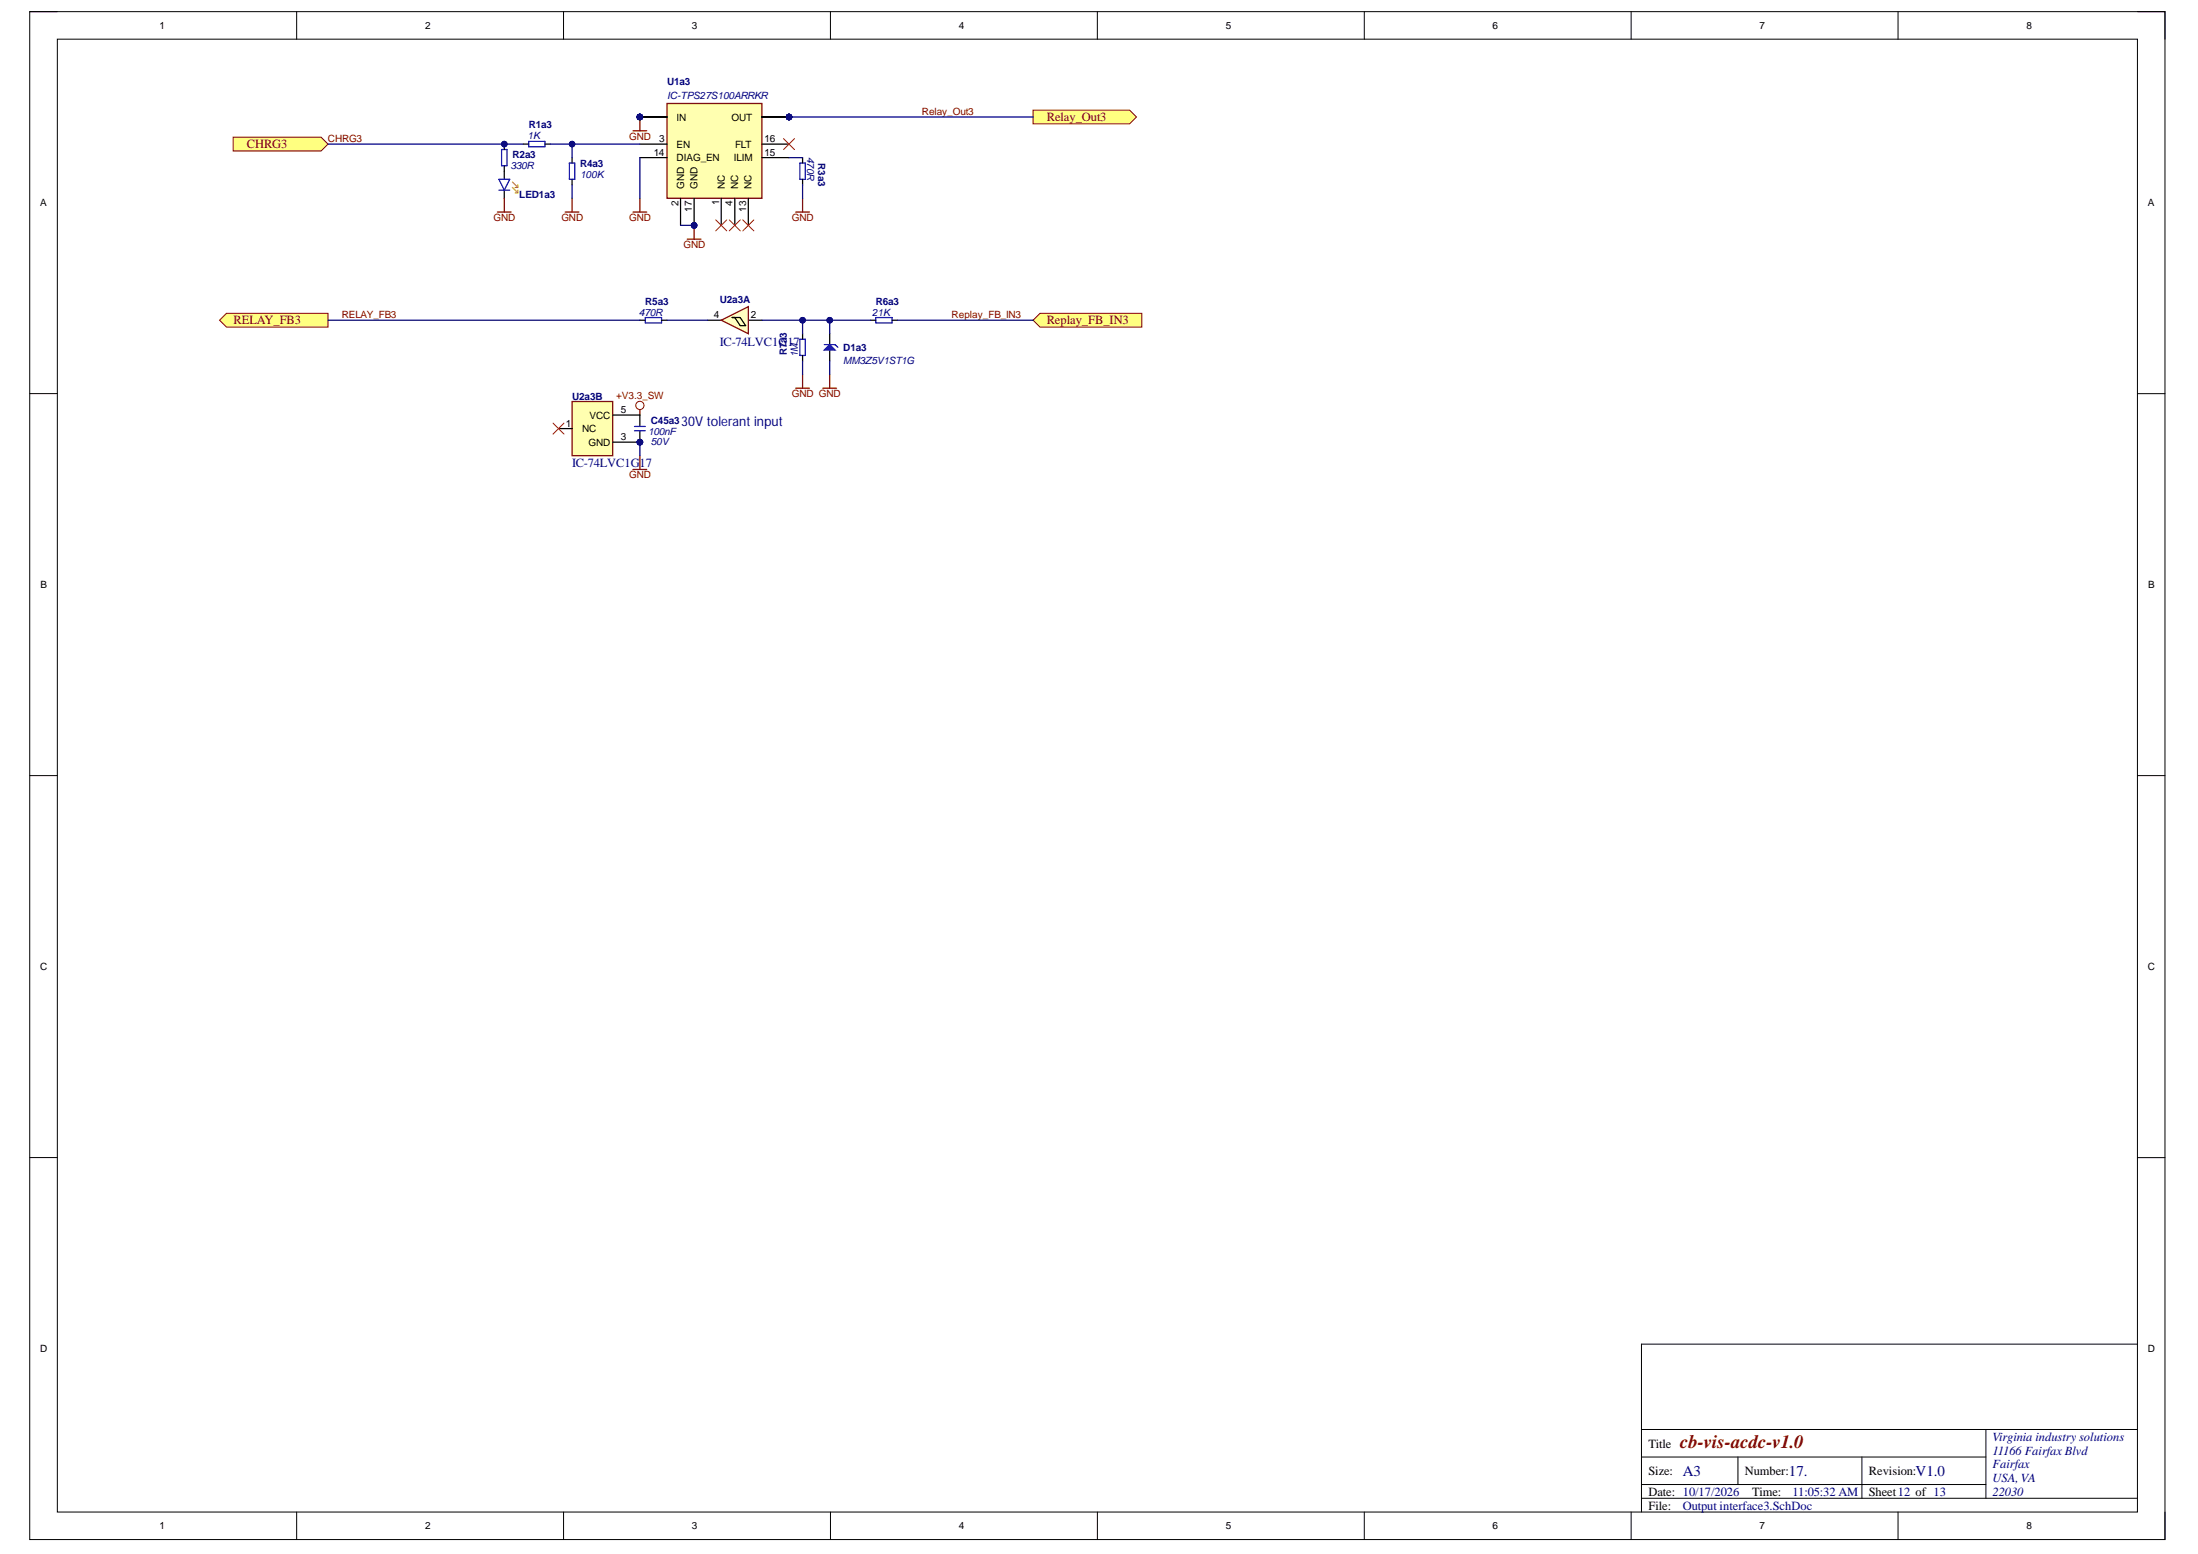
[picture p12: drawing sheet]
<svg xmlns="http://www.w3.org/2000/svg" width="297mm" height="210mm" viewBox="0 0 297 210" stroke-linecap="round" stroke-linejoin="round" font-family="sans-serif">
<defs><g id="words">
<text font-size="2.5" fill="#800000" x="227" y="195.5">cb-vis-acdc-v1.0</text>
<g font-size="2" fill="#000080">
<text x="227.4" y="199.3">A3</text>
<text x="241.8" y="199.3">17.</text>
<text x="258.9" y="199.3">V1.0</text>
</g>
<text font-size="1.8" fill="#000080" x="92.1" y="57.5">30V tolerant input</text>
<g font-size="1.7" fill="#800000">
<text x="141.5" y="16.4">Relay_Out3</text>
<text x="33.4" y="20.1">CHRG3</text>
<text x="31.5" y="43.8">RELAY_FB3</text>
<text x="141.5" y="43.8">Replay_FB_IN3</text>
</g>
<g font-size="1.7" fill="#000080">
<text x="97.3" y="46.8">IC-74LVC1G17</text>
<text x="77.3" y="63">IC-74LVC1G17</text>
<text x="269.3" y="194.6">Virginia industry solutions</text>
<text x="269.3" y="196.5">11166 Fairfax Blvd</text>
<text x="227.4" y="203.9">Output interface3.SchDoc</text>
<text x="242.2" y="202.1">11:05:32 AM</text>
<text x="269.3" y="198.3">Fairfax</text>
<text x="269.3" y="200.2">USA, VA</text>
<text x="269.3" y="202">22030</text>
</g>
<g font-size="1.7">
<text x="222.8" y="195.5">Title</text>
<text x="222.8" y="199.3">Size:</text>
<text x="222.8" y="202">Date: 10/17/2026</text>
<text x="222.8" y="203.9">File:</text>
<text x="235.8" y="199.3">Number:</text>
<text x="236.8" y="202">Time:</text>
<text x="252.5" y="199.3">Revision:</text>
<text x="252.5" y="202">Sheet12 of 13</text>
</g>
<g font-size="1.4">
<text x="21.6" y="3.9">1</text>
<text x="57.5" y="3.9">2</text>
<text x="93.5" y="3.9">3</text>
<text x="129.6" y="3.9">4</text>
<text x="165.6" y="3.9">5</text>
<text x="201.7" y="3.9">6</text>
<text x="237.8" y="3.9">7</text>
<text x="273.9" y="3.9">8</text>
<text x="91.4" y="16.3">IN</text>
<text x="98.9" y="16.3">OUT</text>
<text x="88.3" y="21">14</text>
<text x="89.1" y="19.2">3</text>
<text x="91.4" y="21.8">DIAG_EN</text>
<text x="91.4" y="19.9">EN</text>
<text x="99.2" y="21.8">ILIM</text>
<text x="99.3" y="19.9">FLT</text>
<text x="103.3" y="21">15</text>
<text x="103.3" y="19.2">16</text>
<text x="5.4" y="27.8">A</text>
<text x="290.3" y="27.8">A</text>
<text x="96.5" y="43">4</text>
<text x="101.4" y="43">2</text>
<text x="76.5" y="57.6">1</text>
<text x="78.7" y="58.4">NC</text>
<text x="79.7" y="56.5">VCC</text>
<text x="83.9" y="55.8">5</text>
<text x="83.9" y="59.5">3</text>
<text x="79.5" y="60.2">GND</text>
<text x="5.5" y="79.4">B</text>
<text x="290.3" y="79.4">B</text>
<text x="5.4" y="131">C</text>
<text x="290.3" y="131">C</text>
<text x="5.4" y="182.6">D</text>
<text x="290.3" y="182.6">D</text>
<text x="21.6" y="206.6">1</text>
<text x="57.5" y="206.6">2</text>
<text x="93.5" y="206.6">3</text>
<text x="129.6" y="206.6">4</text>
<text x="165.6" y="206.6">5</text>
<text x="201.7" y="206.6">6</text>
<text x="237.8" y="206.6">7</text>
<text x="273.9" y="206.6">8</text>
</g>
<g font-size="1.4" fill="#000080">
<text x="90.2" y="11.5">U1a3</text>
<text x="71.5" y="17.3">R1a3</text>
<text x="90.2" y="13.3">IC-TPS27S100ARRKR</text>
<text x="69" y="22.9">330R</text>
<text x="69.3" y="21.4">R2a3</text>
<text x="71.3" y="18.8">1K</text>
<text x="78.4" y="24">100K</text>
<text x="78.4" y="22.5">R4a3</text>
<text x="70.2" y="26.7">LED1a3</text>
<text x="87.2" y="41.2">R5a3</text>
<text x="97.3" y="41">U2a3A</text>
<text x="118.4" y="41.2">R6a3</text>
<text x="86.4" y="42.6">470R</text>
<text x="114" y="47.4">D1a3</text>
<text x="117.9" y="42.6">21K</text>
<text x="77.3" y="54">U2a3B</text>
<text x="114" y="49.2">MM3Z5V1ST1G</text>
<text x="87.6" y="58.7">100nF</text>
<text x="88" y="57.3">C45a3</text>
<text x="88" y="60.2">50V</text>
</g>
<g font-size="1.4" fill="#800000">
<text x="124.6" y="15.5">Relay_Out3</text>
<text x="44.3" y="19.2">CHRG3</text>
<text x="85" y="18.9">GND</text>
<text x="66.7" y="29.9">GND</text>
<text x="75.9" y="29.9">GND</text>
<text x="85" y="29.9">GND</text>
<text x="107" y="29.9">GND</text>
<text x="92.4" y="33.5">GND</text>
<text x="46.2" y="43">RELAY_FB3</text>
<text x="128.6" y="43">Replay_FB_IN3</text>
<text x="83.3" y="53.9">+V3.3_SW</text>
<text x="107" y="53.7">GND GND</text>
<text x="85" y="64.6">GND</text>
</g>
<g font-size="1.3" fill="#000080">
<text x="109.1" y="21.2" transform="rotate(90 109.1 21.2)">470R</text>
<text x="110.6" y="22" transform="rotate(90 110.6 22)">R3a3</text>
<text x="106.4" y="48" transform="rotate(-90 106.4 48)">R7a3</text>
<text x="107.8" y="48.2" transform="rotate(-90 107.8 48.2)">1M</text>
</g>
<g font-size="1.3">
<text x="91.7" y="27.8" transform="rotate(-90 91.7 27.8)">2</text>
<text x="92.4" y="25.5" transform="rotate(-90 92.4 25.5)">GND</text>
<text x="93.5" y="28.6" transform="rotate(-90 93.5 28.6)">17</text>
<text x="94.3" y="25.5" transform="rotate(-90 94.3 25.5)">GND</text>
<text x="97.2" y="27.7" transform="rotate(-90 97.2 27.7)">1</text>
<text x="97.9" y="25.5" transform="rotate(-90 97.9 25.5)">NC</text>
<text x="99" y="27.8" transform="rotate(-90 99 27.8)">4</text>
<text x="99.8" y="25.5" transform="rotate(-90 99.8 25.5)">NC</text>
<text x="100.9" y="28.6" transform="rotate(-90 100.9 28.6)">13</text>
<text x="101.6" y="25.5" transform="rotate(-90 101.6 25.5)">NC</text>
</g>
</g></defs>
<path d="M4 1.6h288.6v206.4h-288.6z" fill="none" stroke="#000" stroke-width=".14"/>
<path d="M7.7 5.3h281.2v198.9h-281.2z" fill-rule="evenodd" fill="#fff"/>
<g fill="none" stroke="#000" stroke-width=".14">
<path d="M4 1.6h3.7M7.7 5.3h281.2v198.9h-281.2zM40.1 1.6v3.7M76.2 1.6v3.7M112.2 1.6v3.7M148.3 1.6v3.7M184.4 1.6v3.7M220.4 1.6v3.7M256.5 1.6v3.7M288.9 1.6h3.7v3.7M4 53.2h3.7M288.9 53.2h3.7"/>
<path d="M4 104.8h3.7M288.9 104.8h3.7M4 156.4h3.7M288.9 156.4h3.7M221.8 193.1h.1M221.8 193.1h67.1M221.8 196.8h46.6M234.9 196.8v3.7M251.6 196.8v5.6M268.4 193.1v9.3M288.9 181.6h-67.1v22.6M40.1 204.2v3.8"/>
<path d="M76.2 204.2v3.8M112.2 204.2v3.8M148.3 204.2v3.8M184.4 204.2v3.8M220.4 204.2v3.8M221.8 202.4h67.1M221.8 200.5h46.6M256.5 204.2v3.8M292.6 204.2v3.8"/>
</g>
<path d="M71.4 19.1h2.2v.7h-2.2zM67.4 24.2h1.5l-.8 1.5zM67.4 25.7h1.5M67.8 20.2h.7v2.2h-.7zM76.9 22h.8v2.2h-.8z" fill="none" stroke="#00f" stroke-width=".17"/>
<path d="M68.1 19.5v.7M70.7 19.5h.7M73.6 19.5h.8M68.1 22.4v1.8M68.1 25.7v1.1M77.3 21.3v.7M77.3 24.2v.8" fill="none" stroke="#000" stroke-width=".17"/>
<path d="M67.2 28.6h1.9M68.1 26.8v1.8M76.4 28.6h1.8M77.3 26.8v1.8M85.5 28.6h1.9M86.5 26.8v1.8" fill="none" stroke="#800000" stroke-width=".17"/>
<path d="M69.2 24.6l.8 .7M69.2 25.3l.8 .8M69.6 25.3h.4M69.6 26.1h.4M70 25v.3M70 25.7v.4" fill="none" stroke="#f90" stroke-width=".17"/>
<circle cx="106.6" cy="15.8" r=".37" fill="#000080"/>
<circle cx="106.6" cy="15.8" r=".37" fill="none" stroke="#000080" stroke-width=".14"/>
<circle cx="106.6" cy="15.8" r=".37" fill="#000080"/>
<circle cx="106.6" cy="15.8" r=".37" fill="none" stroke="#000080" stroke-width=".14"/>
<circle cx="93.8" cy="30.4" r=".37" fill="#000080"/>
<circle cx="93.8" cy="30.4" r=".37" fill="none" stroke="#000080" stroke-width=".14"/>
<circle cx="106.6" cy="15.8" r=".37" fill="#000080"/>
<circle cx="106.6" cy="15.8" r=".37" fill="none" stroke="#000080" stroke-width=".14"/>
<circle cx="106.6" cy="15.8" r=".37" fill="#000080"/>
<circle cx="106.6" cy="15.8" r=".37" fill="none" stroke="#000080" stroke-width=".14"/>
<circle cx="86.5" cy="15.8" r=".37" fill="#000080"/>
<circle cx="86.5" cy="15.8" r=".37" fill="none" stroke="#000080" stroke-width=".14"/>
<circle cx="86.5" cy="15.8" r=".37" fill="#000080"/>
<circle cx="86.5" cy="15.8" r=".37" fill="none" stroke="#000080" stroke-width=".14"/>
<circle cx="86.5" cy="15.8" r=".37" fill="#000080"/>
<circle cx="86.5" cy="15.8" r=".37" fill="none" stroke="#000080" stroke-width=".14"/>
<circle cx="86.5" cy="15.8" r=".37" fill="#000080"/>
<circle cx="86.5" cy="15.8" r=".37" fill="none" stroke="#000080" stroke-width=".14"/>
<path d="M90.1 14h12.9v12.8h-12.9z" fill-rule="evenodd" fill="#ffffb0"/>
<path d="M90.1 14h12.9v12.8h-12.9z" fill="none" stroke="#800000" stroke-width=".17"/>
<path d="M103 15.8h3.6M92 26.8v3.6" fill="none" stroke="#000" stroke-width=".17"/>
<circle cx="106.6" cy="15.8" r=".37" fill="#000080"/>
<circle cx="106.6" cy="15.8" r=".37" fill="none" stroke="#000080" stroke-width=".14"/>
<path d="M103 15.8h3.6" fill="none" stroke="#000" stroke-width=".17"/>
<circle cx="106.6" cy="15.8" r=".37" fill="#000080"/>
<circle cx="106.6" cy="15.8" r=".37" fill="none" stroke="#000080" stroke-width=".14"/>
<path d="M103 19.5h3.6M93.8 26.8v3.6M97.5 26.8v3.6M99.3 26.8v3.6M101.1 26.8v3.6M103 21.3h3.6" fill="none" stroke="#000" stroke-width=".17"/>
<circle cx="93.8" cy="30.4" r=".37" fill="#000080"/>
<circle cx="93.8" cy="30.4" r=".37" fill="none" stroke="#000080" stroke-width=".14"/>
<path d="M103 15.8h3.6" fill="none" stroke="#000" stroke-width=".17"/>
<circle cx="106.6" cy="15.8" r=".37" fill="#000080"/>
<circle cx="106.6" cy="15.8" r=".37" fill="none" stroke="#000080" stroke-width=".14"/>
<path d="M103 15.8h3.6" fill="none" stroke="#000" stroke-width=".17"/>
<circle cx="106.6" cy="15.8" r=".37" fill="#000080"/>
<circle cx="106.6" cy="15.8" r=".37" fill="none" stroke="#000080" stroke-width=".14"/>
<path d="M86.5 15.8h3.6" fill="none" stroke="#000" stroke-width=".17"/>
<circle cx="86.5" cy="15.8" r=".37" fill="#000080"/>
<circle cx="86.5" cy="15.8" r=".37" fill="none" stroke="#000080" stroke-width=".14"/>
<path d="M86.5 15.8h3.6" fill="none" stroke="#000" stroke-width=".17"/>
<circle cx="86.5" cy="15.8" r=".37" fill="#000080"/>
<circle cx="86.5" cy="15.8" r=".37" fill="none" stroke="#000080" stroke-width=".14"/>
<path d="M86.5 15.8h3.6" fill="none" stroke="#000" stroke-width=".17"/>
<circle cx="86.5" cy="15.8" r=".37" fill="#000080"/>
<circle cx="86.5" cy="15.8" r=".37" fill="none" stroke="#000080" stroke-width=".14"/>
<path d="M86.5 19.5h3.6M86.5 15.8h3.6M86.5 21.3h3.6" fill="none" stroke="#000" stroke-width=".17"/>
<circle cx="86.5" cy="15.8" r=".37" fill="#000080"/>
<circle cx="86.5" cy="15.8" r=".37" fill="none" stroke="#000080" stroke-width=".14"/>
<path d="M92.9 32.3h1.8M93.8 30.4v1.9" fill="none" stroke="#800000" stroke-width=".17"/>
<circle cx="93.8" cy="30.4" r=".37" fill="#000080"/>
<circle cx="93.8" cy="30.4" r=".37" fill="none" stroke="#000080" stroke-width=".14"/>
<path d="M96.7 29.7l1.5 1.5M98.2 29.7l-1.5 1.5M98.6 29.7l1.4 1.5M100 29.7l-1.4 1.5M100.4 29.7l1.5 1.5M101.9 29.7l-1.5 1.5" fill="none" stroke="#f00" stroke-width=".14"/>
<path d="M85.5 17.7h1.9M86.5 15.8v1.9" fill="none" stroke="#800000" stroke-width=".17"/>
<circle cx="86.5" cy="15.8" r=".37" fill="#000080"/>
<circle cx="86.5" cy="15.8" r=".37" fill="none" stroke="#000080" stroke-width=".14"/>
<path d="M108.1 22h.7v2.2h-.7z" fill="none" stroke="#00f" stroke-width=".17"/>
<path d="M108.5 21.3v.7M108.5 24.2v.8M95.6 43.3h1.9M101.1 43.3h1.9" fill="none" stroke="#000" stroke-width=".17"/>
<path d="M107.5 28.6h1.9M108.5 26.8v1.8" fill="none" stroke="#800000" stroke-width=".17"/>
<path d="M105.9 18.7l1.5 1.5M107.4 18.7l-1.5 1.5" fill="none" stroke="#f00" stroke-width=".14"/>
<path d="M97.5 43.3l3.6-1.9v3.7z" fill-rule="evenodd" fill="#ffffc2"/>
<path d="M97.5 43.3l3.6-1.9v3.7z" fill="none" stroke="#840000" stroke-width=".17"/>
<path d="M98.9 42.9h1.1l.8 1.1h-.8l-.7-1.1M108.5 45.1v.7M108.5 48v.7M112.1 45.1v3.6M117.6 43.3h.8M120.6 43.3h.7" fill="none" stroke="#000" stroke-width=".17"/>
<path d="M108.1 45.8h.7v2.2h-.7zM111.4 46.5h1.5M118.4 42.9h2.2v.7h-2.2z" fill="none" stroke="#00f" stroke-width=".17"/>
<path d="M107.5 52.4h1.9M108.5 50.6v1.8" fill="none" stroke="#800000" stroke-width=".17"/>
<path d="M111.4 47.3l.7-.8 .8 .8z" fill="#00f"/>
<path d="M87.2 42.9h2.2v.7h-2.2zM111.4 47.3l.7-.8 .8 .8zM112.9 46.5l.3 .4" fill="none" stroke="#00f" stroke-width=".17"/>
<path d="M86.5 55.3v.8M111.2 52.4h1.9M112.1 50.6v1.8M85.5 63.4h1.9M86.5 61.6v1.8" fill="none" stroke="#800000" stroke-width=".17"/>
<path d="M86.5 43.3h.7M89.4 43.3h.7" fill="none" stroke="#000" stroke-width=".17"/>
<circle cx="86.5" cy="54.8" r=".56" fill="none" stroke="#800000" stroke-width=".14"/>
<path d="M139.6 43.3l.9-1h13.8v1.9h-13.8z" fill-rule="evenodd" fill="#ffff80"/>
<path d="M139.6 43.3l.9-1h13.8v1.9h-13.8z" fill="none" stroke="#800000" stroke-width=".14"/>
<path d="M139.6 14.9h13.1l.9 .9-.9 .9h-13.1z" fill-rule="evenodd" fill="#ffff80"/>
<path d="M139.6 14.9h13.1l.9 .9-.9 .9h-13.1z" fill="none" stroke="#800000" stroke-width=".14"/>
<path d="M31.5 18.5h11.9l.9 1-.9 .9h-11.9z" fill-rule="evenodd" fill="#ffff80"/>
<path d="M31.5 18.5h11.9l.9 1-.9 .9h-11.9z" fill="none" stroke="#800000" stroke-width=".14"/>
<path d="M29.7 43.3l.9-1h13.7v1.9h-13.7z" fill-rule="evenodd" fill="#ffff80"/>
<path d="M29.7 43.3l.9-1h13.7v1.9h-13.7z" fill="none" stroke="#800000" stroke-width=".14"/>
<circle cx="86.5" cy="59.7" r=".37" fill="#000080"/>
<circle cx="86.5" cy="59.7" r=".37" fill="none" stroke="#000080" stroke-width=".14"/>
<path d="M86.5 56.1v1.5M86.5 58.2v1.5" fill="none" stroke="#000" stroke-width=".17"/>
<circle cx="86.5" cy="59.7" r=".37" fill="#000080"/>
<circle cx="86.5" cy="59.7" r=".37" fill="none" stroke="#000080" stroke-width=".14"/>
<path d="M85.7 57.6h1.5M85.7 58.2h1.5" fill="none" stroke="#00f" stroke-width=".17"/>
<circle cx="86.5" cy="59.7" r=".37" fill="#000080"/>
<circle cx="86.5" cy="59.7" r=".37" fill="none" stroke="#000080" stroke-width=".14"/>
<path d="M77.3 54.2h5.5v7.4h-5.5z" fill-rule="evenodd" fill="#ffffb0"/>
<path d="M77.3 54.2h5.5v7.4h-5.5z" fill="none" stroke="#800000" stroke-width=".17"/>
<path d="M75.5 57.9h1.8M82.8 56.1h3.7M82.8 59.7h3.7" fill="none" stroke="#000" stroke-width=".17"/>
<circle cx="86.5" cy="59.7" r=".37" fill="#000080"/>
<circle cx="86.5" cy="59.7" r=".37" fill="none" stroke="#000080" stroke-width=".14"/>
<path d="M74.7 57.1l1.5 1.5M76.2 57.1l-1.5 1.5" fill="none" stroke="#f00" stroke-width=".14"/>
<path d="M44.3 19.5h26.4" fill="none" stroke="#000080" stroke-width=".17"/>
<circle cx="68.1" cy="19.5" r=".37" fill="#000080"/>
<circle cx="68.1" cy="19.5" r=".37" fill="none" stroke="#000080" stroke-width=".14"/>
<path d="M77.3 19.5v1.8M77.3 25v1.8" fill="none" stroke="#000080" stroke-width=".17"/>
<circle cx="77.3" cy="19.5" r=".37" fill="#000080"/>
<circle cx="77.3" cy="19.5" r=".37" fill="none" stroke="#000080" stroke-width=".14"/>
<path d="M74.4 19.5h12.1" fill="none" stroke="#000080" stroke-width=".17"/>
<circle cx="77.3" cy="19.5" r=".37" fill="#000080"/>
<circle cx="77.3" cy="19.5" r=".37" fill="none" stroke="#000080" stroke-width=".14"/>
<path d="M68.1 19.5h.1" fill="none" stroke="#000080" stroke-width=".17"/>
<circle cx="68.1" cy="19.5" r=".37" fill="#000080"/>
<circle cx="68.1" cy="19.5" r=".37" fill="none" stroke="#000080" stroke-width=".14"/>
<path d="M86.5 21.3v5.5M92 30.4h1.8" fill="none" stroke="#000080" stroke-width=".17"/>
<circle cx="93.8" cy="30.4" r=".37" fill="#000080"/>
<circle cx="93.8" cy="30.4" r=".37" fill="none" stroke="#000080" stroke-width=".14"/>
<path d="M106.6 21.3h1.9M108.5 25v1.8M103 43.3h14.6" fill="none" stroke="#000080" stroke-width=".17"/>
<circle cx="112.1" cy="43.3" r=".37" fill="#000080"/>
<circle cx="112.1" cy="43.3" r=".37" fill="none" stroke="#000080" stroke-width=".14"/>
<circle cx="108.5" cy="43.3" r=".37" fill="#000080"/>
<circle cx="108.5" cy="43.3" r=".37" fill="none" stroke="#000080" stroke-width=".14"/>
<path d="M108.5 43.3v1.8M121.3 43.3h18.3" fill="none" stroke="#000080" stroke-width=".17"/>
<circle cx="108.5" cy="43.3" r=".37" fill="#000080"/>
<circle cx="108.5" cy="43.3" r=".37" fill="none" stroke="#000080" stroke-width=".14"/>
<path d="M108.5 48.7v1.9M112.1 43.3v1.8" fill="none" stroke="#000080" stroke-width=".17"/>
<circle cx="112.1" cy="43.3" r=".37" fill="#000080"/>
<circle cx="112.1" cy="43.3" r=".37" fill="none" stroke="#000080" stroke-width=".14"/>
<path d="M86.5 59.7v1.9M90.1 43.3h5.5M112.1 48.7v1.9" fill="none" stroke="#000080" stroke-width=".17"/>
<circle cx="86.5" cy="59.7" r=".37" fill="#000080"/>
<circle cx="86.5" cy="59.7" r=".37" fill="none" stroke="#000080" stroke-width=".14"/>
<path d="M106.6 15.8h33M44.3 43.3h42.2" fill="none" stroke="#000080" stroke-width=".17"/>
<circle cx="106.6" cy="15.8" r=".37" fill="#000080"/>
<circle cx="106.6" cy="15.8" r=".37" fill="none" stroke="#000080" stroke-width=".14"/>
<use href="#words"/>
</svg>
